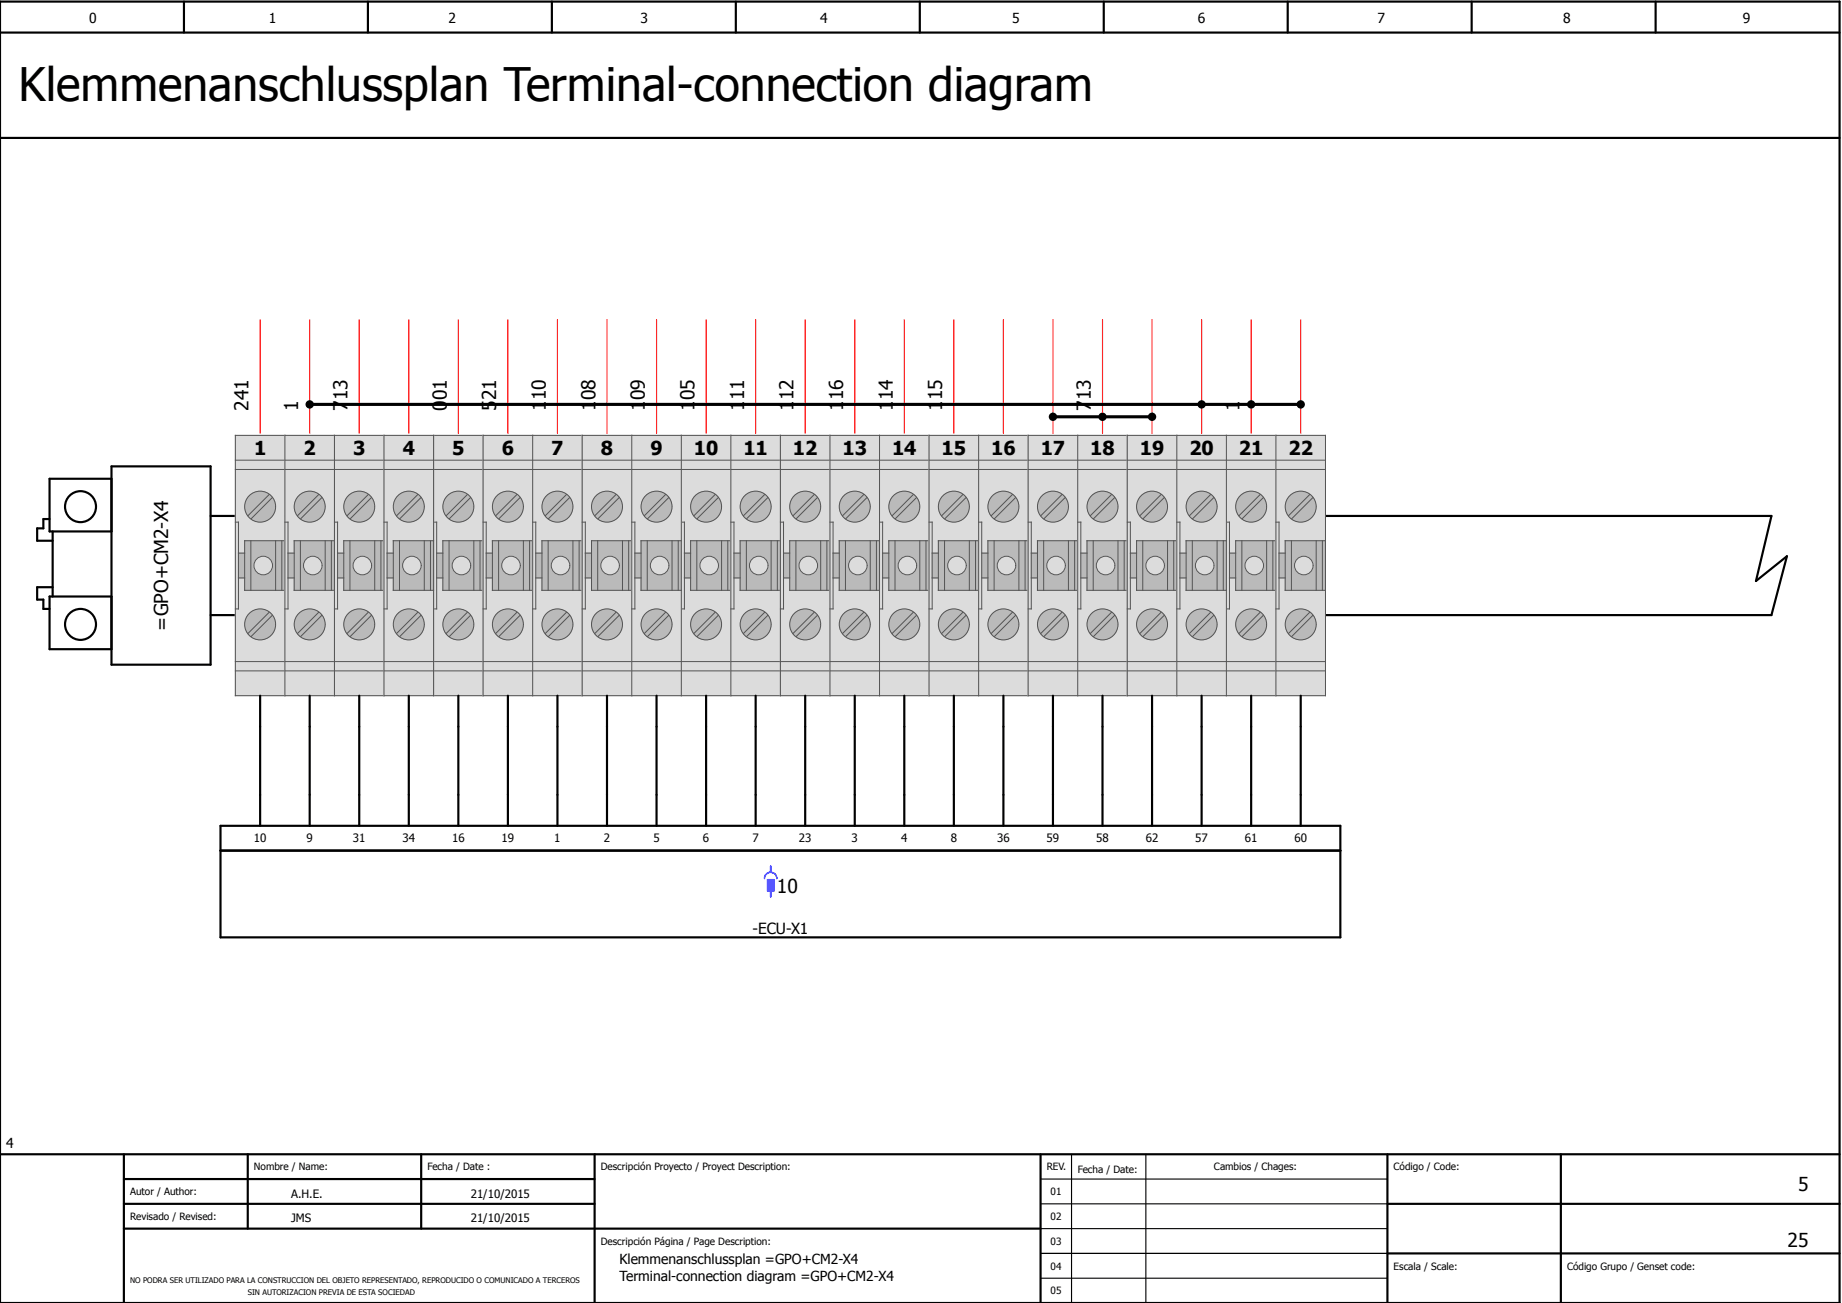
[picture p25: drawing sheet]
<svg xmlns="http://www.w3.org/2000/svg" width="297mm" height="210mm" viewBox="0 0 297 210" stroke-linecap="round" stroke-linejoin="round" font-family="sans-serif">
<defs><g id="words">
<text font-size="7.5" x="3" y="16.3">Klemmenanschlussplan Terminal-connection diagram</text>
<g font-size="3.1">
<text x="40.1" y="66.3" transform="rotate(-90 40.1 66.3)">241</text>
<text x="48.1" y="66.3" transform="rotate(-90 48.1 66.3)">1</text>
<text x="56.1" y="66.3" transform="rotate(-90 56.1 66.3)">713</text>
<text x="72.1" y="66.3" transform="rotate(-90 72.1 66.3)">001</text>
<text x="80.1" y="66.3" transform="rotate(-90 80.1 66.3)">521</text>
<text x="88.1" y="66.3" transform="rotate(-90 88.1 66.3)">110</text>
<text x="96.1" y="66.3" transform="rotate(-90 96.1 66.3)">108</text>
<text x="104.1" y="66.3" transform="rotate(-90 104.1 66.3)">109</text>
<text x="112.1" y="66.3" transform="rotate(-90 112.1 66.3)">105</text>
<text x="120.1" y="66.3" transform="rotate(-90 120.1 66.3)">111</text>
<text x="128.1" y="66.3" transform="rotate(-90 128.1 66.3)">112</text>
<text x="136.1" y="66.3" transform="rotate(-90 136.1 66.3)">116</text>
<text x="144.1" y="66.3" transform="rotate(-90 144.1 66.3)">114</text>
<text x="152.1" y="66.3" transform="rotate(-90 152.1 66.3)">115</text>
<text x="176.1" y="66.3" transform="rotate(-90 176.1 66.3)">713</text>
<text x="200.1" y="66.3" transform="rotate(-90 200.1 66.3)">1</text>
<text x="41" y="73.4">1</text>
<text x="49" y="73.4">2</text>
<text x="57" y="73.4">3</text>
<text x="65" y="73.4">4</text>
<text x="73" y="73.4">5</text>
<text x="81" y="73.4">6</text>
<text x="89" y="73.4">7</text>
<text x="97" y="73.4">8</text>
<text x="105" y="73.4">9</text>
<text x="112" y="73.4">10</text>
<text x="120" y="73.4">11</text>
<text x="128" y="73.4">12</text>
<text x="136" y="73.4">13</text>
<text x="144" y="73.4">14</text>
<text x="152" y="73.4">15</text>
<text x="160" y="73.4">16</text>
<text x="168" y="73.4">17</text>
<text x="176" y="73.4">18</text>
<text x="184" y="73.4">19</text>
<text x="192" y="73.4">20</text>
<text x="200" y="73.4">21</text>
<text x="208" y="73.4">22</text>
<text x="27.1" y="101.7" transform="rotate(-90 27.1 101.7)">=GPO+CM2-X4</text>
<text x="125.4" y="144.1">10</text>
<text x="290.3" y="192.3">5</text>
<text x="288.6" y="201.3">25</text>
</g>
<text font-size="2.5" x="121.5" y="150.7">-ECU-X1</text>
<g font-size="2.2">
<text x="14.4" y="3.7">0</text>
<text x="43.4" y="3.7">1</text>
<text x="72.4" y="3.7">2</text>
<text x="103.4" y="3.7">3</text>
<text x="132.4" y="3.7">4</text>
<text x="163.4" y="3.7">5</text>
<text x="193.4" y="3.7">6</text>
<text x="222.4" y="3.7">7</text>
<text x="252.4" y="3.7">8</text>
<text x="281.4" y="3.7">9</text>
<text x="1" y="185.3">4</text>
<text x="100" y="204">Klemmenanschlussplan =GPO+CM2-X4</text>
<text x="100" y="206.7">Terminal-connection diagram =GPO+CM2-X4</text>
</g>
<g font-size="1.9">
<text x="41" y="135.9">10</text>
<text x="49.5" y="135.9">9</text>
<text x="57" y="135.9">31</text>
<text x="65" y="135.9">34</text>
<text x="73" y="135.9">16</text>
<text x="81" y="135.9">19</text>
<text x="89.5" y="135.9">1</text>
<text x="97.5" y="135.9">2</text>
<text x="105.5" y="135.9">5</text>
<text x="113.5" y="135.9">6</text>
<text x="121.5" y="135.9">7</text>
<text x="129" y="135.9">23</text>
<text x="137.5" y="135.9">3</text>
<text x="145.5" y="135.9">4</text>
<text x="153.5" y="135.9">8</text>
<text x="161" y="135.9">36</text>
<text x="169" y="135.9">59</text>
<text x="177" y="135.9">58</text>
<text x="185" y="135.9">62</text>
<text x="193" y="135.9">57</text>
<text x="201" y="135.9">61</text>
<text x="209" y="135.9">60</text>
<text x="47" y="193.3">A.H.E.</text>
<text x="47" y="197.3">JMS</text>
<text x="76" y="193.3">21/10/2015</text>
<text x="76" y="197.3">21/10/2015</text>
</g>
<g font-size="1.6">
<text x="41" y="188.9">Nombre / Name:</text>
<text x="69" y="188.9">Fecha / Date :</text>
<text x="97" y="188.9">Descripción Proyecto / Proyect Description:</text>
<text x="169" y="188.9">REV.</text>
<text x="174" y="189.3">Fecha / Date:</text>
<text x="196" y="188.9">Cambios / Chages:</text>
<text x="225" y="188.9">Código / Code:</text>
<text x="21" y="192.9">Autor / Author:</text>
<text x="21" y="196.9">Revisado / Revised:</text>
<text x="169.6" y="192.9">01</text>
<text x="169.6" y="196.9">02</text>
<text x="97" y="200.9">Descripción Página / Page Description:</text>
<text x="169.6" y="200.9">03</text>
<text x="169.6" y="208.9">05</text>
<text x="169.6" y="204.9">04</text>
<text x="225" y="204.9">Escala / Scale:</text>
<text x="253" y="204.9">Código Grupo / Genset code:</text>
</g>
<g font-size="1.2">
<text x="21" y="207">NO PODRA SER UTILIZADO PARA LA CONSTRUCCION DEL OBJETO REPRESENTADO, REPRODUCIDO O COMUNICADO A TERCEROS</text>
<text x="40" y="209">SIN AUTORIZACION PREVIA DE ESTA SOCIEDAD</text>
</g>
</g></defs>
<g fill="none" stroke="#000" stroke-width=".35">
<path d="M0 5.3h297M0 .3h297v210h-297zM29.7 .3v5M59.4 .3v5M89.1 .3v5M118.8 .3v5M148.5 .3v5M178.2 .3v5M207.9 .3v5M237.6 .3v5M267.3 .3v5M0 22.3h297"/>
<path d="M18 75.3h16v32h-16zM18 77.3h-10v8.5h10M8 83.8h-1v1.5h-1v2h2.5M8.5 85.8v10.5M8.5 94.8h-2.5v2h1v1.5h1M18 96.3h-10v8.5h10M34 83.3h252l-2.5 10.5 5-4-2.5 9.5h-252M0 186.3h297M20 186.3v24M20 190.3h76M20 194.3h76M20 198.3h148"/>
<path d="M40 186.3v12M68 186.3v12M96 186.3v24M168 186.3v24M224 194.3h73M224 186.3v24M252 186.3v24M224 202.3h73"/>
<circle cx="13" cy="81.8" r="2.5"/>
<circle cx="13" cy="100.8" r="2.5"/>
</g>
<path d="M168 190.3h56M168 194.3h56M168 198.3h56M173 186.3v24M185 186.3v24M168 202.3h56M168 206.3h56" fill="none" stroke="#000" stroke-width=".18"/>
<path d="M70 70.3h8v42h-8z" fill="#dcdcdc" stroke="#dcdcdc" stroke-width=".16"/>
<path d="M70 70.3h8v42h-8z" fill="none" stroke="#dcdcdc" stroke-width=".16"/>
<g fill="#bababa" stroke="#bababa" stroke-width=".16">
<path d="M71.5 87.3h6.5v8h-6.5z"/>
<path d="M70.5 89.3h1v4h-1z"/>
</g>
<path d="M71.5 87.3h6.5v8h-6.5zM71.5 89.3h-1v4h1" fill="none" stroke="#bababa" stroke-width=".16"/>
<g fill="#bababa">
<circle cx="74" cy="100.8" r="2.57"/>
<circle cx="74" cy="81.8" r="2.57"/>
</g>
<g fill="none" stroke="#545454" stroke-width=".16">
<path d="M70 70.3h8v42h-8zM70 74.3h8M70 75.8h8M75.5 79.8l-3.5 3.5M70 84.3h.5v14h-.5M70.5 93.3h1M70.5 89.3h1M72.5 87.3v8M75.5 98.8l-3.5 3.5M76 99.3l-3.5 3.5M76 80.3l-3.5 3.5M76.5 81.8a2.5 2.5 0 0 0-3.6-2.3 2.5 2.5 0 0 0-.5 4.2 2.5 2.5 0 0 0 4-1.3l.1-.6"/>
<path d="M76.5 87.3v8M77.5 87.3v8M78 87.3h-6.5v8h6.5M70 108.3h8M70 106.8h8M76.5 100.8a2.5 2.5 0 0 0-3.6-2.3 2.5 2.5 0 0 0-.5 4.2 2.5 2.5 0 0 0 4-1.3l.1-.6"/>
</g>
<circle cx="74.5" cy="91.3" r="1.57" fill="#dcdcdc"/>
<path d="M76 91.3a1.5 1.5 0 0 0-2.1-1.4 1.5 1.5 0 0 0-.4 2.4 1.5 1.5 0 0 0 2.4-.5l.1-.5" fill="none" stroke="#545454" stroke-width=".16"/>
<path d="M74 51.6v18.3" fill="none" stroke="#f00" stroke-width=".18"/>
<path d="M198 70.3h8v42h-8z" fill="#dcdcdc" stroke="#dcdcdc" stroke-width=".16"/>
<path d="M198 70.3h8v42h-8z" fill="none" stroke="#dcdcdc" stroke-width=".16"/>
<g fill="#bababa" stroke="#bababa" stroke-width=".16">
<path d="M199.5 87.3h6.5v8h-6.5z"/>
<path d="M198.5 89.3h1v4h-1z"/>
</g>
<path d="M199.5 87.3h6.5v8h-6.5zM199.5 89.3h-1v4h1" fill="none" stroke="#bababa" stroke-width=".16"/>
<g fill="#bababa">
<circle cx="202" cy="100.8" r="2.57"/>
<circle cx="202" cy="81.8" r="2.57"/>
</g>
<g fill="none" stroke="#545454" stroke-width=".16">
<path d="M198 70.3h8v42h-8zM198 74.3h8M198 75.8h8M203.5 79.8l-3.5 3.5M198 84.3h.5v14h-.5M198.5 93.3h1M198.5 89.3h1M200.5 87.3v8M203.5 98.8l-3.5 3.5M204 99.3l-3.5 3.5M204 80.3l-3.5 3.5M204.5 81.8a2.5 2.5 0 0 0-3.6-2.3 2.5 2.5 0 0 0-.5 4.2 2.5 2.5 0 0 0 4-1.3l.1-.6"/>
<path d="M204.5 87.3v8M205.5 87.3v8M206 87.3h-6.5v8h6.5M198 108.3h8M198 106.8h8M204.5 100.8a2.5 2.5 0 0 0-3.6-2.3 2.5 2.5 0 0 0-.5 4.2 2.5 2.5 0 0 0 4-1.3l.1-.6"/>
</g>
<circle cx="202.5" cy="91.3" r="1.57" fill="#dcdcdc"/>
<path d="M204 91.3a1.5 1.5 0 0 0-2.1-1.4 1.5 1.5 0 0 0-.4 2.4 1.5 1.5 0 0 0 2.4-.5l.1-.5" fill="none" stroke="#545454" stroke-width=".16"/>
<path d="M78 70.3h8v42h-8z" fill="#dcdcdc" stroke="#dcdcdc" stroke-width=".16"/>
<path d="M78 70.3h8v42h-8z" fill="none" stroke="#dcdcdc" stroke-width=".16"/>
<g fill="#bababa" stroke="#bababa" stroke-width=".16">
<path d="M79.5 87.3h6.5v8h-6.5z"/>
<path d="M78.5 89.3h1v4h-1z"/>
</g>
<path d="M79.5 87.3h6.5v8h-6.5zM79.5 89.3h-1v4h1" fill="none" stroke="#bababa" stroke-width=".16"/>
<g fill="#bababa">
<circle cx="82" cy="100.8" r="2.57"/>
<circle cx="82" cy="81.8" r="2.57"/>
</g>
<g fill="none" stroke="#545454" stroke-width=".16">
<path d="M78 70.3h8v42h-8zM78 74.3h8M78 75.8h8M83.5 79.8l-3.5 3.5M78 84.3h.5v14h-.5M78.5 93.3h1M78.5 89.3h1M80.5 87.3v8M83.5 98.8l-3.5 3.5M84 99.3l-3.5 3.5M84 80.3l-3.5 3.5M84.5 81.8a2.5 2.5 0 0 0-3.6-2.3 2.5 2.5 0 0 0-.5 4.2 2.5 2.5 0 0 0 4-1.3l.1-.6"/>
<path d="M84.5 87.3v8M85.5 87.3v8M86 87.3h-6.5v8h6.5M78 108.3h8M78 106.8h8M84.5 100.8a2.5 2.5 0 0 0-3.6-2.3 2.5 2.5 0 0 0-.5 4.2 2.5 2.5 0 0 0 4-1.3l.1-.6"/>
</g>
<circle cx="82.5" cy="91.3" r="1.57" fill="#dcdcdc"/>
<path d="M84 91.3a1.5 1.5 0 0 0-2.1-1.4 1.5 1.5 0 0 0-.4 2.5 1.5 1.5 0 0 0 2.4-.6l.1-.5" fill="none" stroke="#545454" stroke-width=".16"/>
<path d="M82 51.6v18.3" fill="none" stroke="#f00" stroke-width=".18"/>
<path d="M86 70.3h8v42h-8z" fill="#dcdcdc" stroke="#dcdcdc" stroke-width=".16"/>
<path d="M86 70.3h8v42h-8z" fill="none" stroke="#dcdcdc" stroke-width=".16"/>
<g fill="#bababa" stroke="#bababa" stroke-width=".16">
<path d="M87.5 87.3h6.5v8h-6.5z"/>
<path d="M86.5 89.3h1v4h-1z"/>
</g>
<path d="M87.5 87.3h6.5v8h-6.5zM87.5 89.3h-1v4h1" fill="none" stroke="#bababa" stroke-width=".16"/>
<g fill="#bababa">
<circle cx="90" cy="100.8" r="2.57"/>
<circle cx="90" cy="81.8" r="2.57"/>
</g>
<g fill="none" stroke="#545454" stroke-width=".16">
<path d="M86 70.3h8v42h-8zM86 74.3h8M86 75.8h8M91.5 79.8l-3.5 3.5M86 84.3h.5v14h-.5M86.5 93.3h1M86.5 89.3h1M88.5 87.3v8M91.5 98.8l-3.5 3.5M92 99.3l-3.5 3.5M92 80.3l-3.5 3.5M92.5 81.8a2.5 2.5 0 0 0-3.6-2.3 2.5 2.5 0 0 0-.5 4.2 2.5 2.5 0 0 0 4-1.3l.1-.6"/>
<path d="M92.5 87.3v8M93.5 87.3v8M94 87.3h-6.5v8h6.5M86 108.3h8M86 106.8h8M92.5 100.8a2.5 2.5 0 0 0-3.6-2.3 2.5 2.5 0 0 0-.5 4.2 2.5 2.5 0 0 0 4-1.3l.1-.6"/>
</g>
<circle cx="90.5" cy="91.3" r="1.57" fill="#dcdcdc"/>
<path d="M92 91.3a1.5 1.5 0 0 0-2.1-1.4 1.5 1.5 0 0 0-.4 2.5 1.5 1.5 0 0 0 2.4-.6l.1-.5" fill="none" stroke="#545454" stroke-width=".16"/>
<path d="M90 51.6v18.3" fill="none" stroke="#f00" stroke-width=".18"/>
<path d="M94 70.3h8v42h-8z" fill="#dcdcdc" stroke="#dcdcdc" stroke-width=".16"/>
<path d="M94 70.3h8v42h-8z" fill="none" stroke="#dcdcdc" stroke-width=".16"/>
<g fill="#bababa" stroke="#bababa" stroke-width=".16">
<path d="M95.5 87.3h6.5v8h-6.5z"/>
<path d="M94.5 89.3h1v4h-1z"/>
</g>
<path d="M95.5 87.3h6.5v8h-6.5zM95.5 89.3h-1v4h1" fill="none" stroke="#bababa" stroke-width=".16"/>
<g fill="#bababa">
<circle cx="98" cy="100.8" r="2.57"/>
<circle cx="98" cy="81.8" r="2.57"/>
</g>
<g fill="none" stroke="#545454" stroke-width=".16">
<path d="M94 70.3h8v42h-8zM94 74.3h8M94 75.8h8M99.5 79.8l-3.5 3.5M94 84.3h.5v14h-.5M94.5 93.3h1M94.5 89.3h1M96.5 87.3v8M99.5 98.8l-3.5 3.5M100 99.3l-3.5 3.5M100 80.3l-3.5 3.5M100.5 81.8a2.5 2.5 0 0 0-3.6-2.3 2.5 2.5 0 0 0-.5 4.2 2.5 2.5 0 0 0 4-1.3l.1-.6"/>
<path d="M100.5 87.3v8M101.5 87.3v8M102 87.3h-6.5v8h6.5M94 108.3h8M94 106.8h8M100.5 100.8a2.5 2.5 0 0 0-3.6-2.3 2.5 2.5 0 0 0-.5 4.2 2.5 2.5 0 0 0 4-1.3l.1-.6"/>
</g>
<circle cx="98.5" cy="91.3" r="1.57" fill="#dcdcdc"/>
<path d="M100 91.3a1.5 1.5 0 0 0-2.1-1.4 1.5 1.5 0 0 0-.4 2.4 1.5 1.5 0 0 0 2.4-.5l.1-.5" fill="none" stroke="#545454" stroke-width=".16"/>
<path d="M110 70.3h8v42h-8z" fill="#dcdcdc" stroke="#dcdcdc" stroke-width=".16"/>
<path d="M110 70.3h8v42h-8z" fill="none" stroke="#dcdcdc" stroke-width=".16"/>
<g fill="#bababa" stroke="#bababa" stroke-width=".16">
<path d="M111.5 87.3h6.5v8h-6.5z"/>
<path d="M110.5 89.3h1v4h-1z"/>
</g>
<path d="M111.5 87.3h6.5v8h-6.5zM111.5 89.3h-1v4h1" fill="none" stroke="#bababa" stroke-width=".16"/>
<g fill="#bababa">
<circle cx="114" cy="100.8" r="2.57"/>
<circle cx="114" cy="81.8" r="2.57"/>
</g>
<g fill="none" stroke="#545454" stroke-width=".16">
<path d="M110 70.3h8v42h-8zM110 74.3h8M110 75.8h8M115.5 79.8l-3.5 3.5M110 84.3h.5v14h-.5M110.5 93.3h1M110.5 89.3h1M112.5 87.3v8M115.5 98.8l-3.5 3.5M116 99.3l-3.5 3.5M116 80.3l-3.5 3.5M116.5 81.8a2.5 2.5 0 0 0-3.6-2.3 2.5 2.5 0 0 0-.5 4.2 2.5 2.5 0 0 0 4-1.3l.1-.6"/>
<path d="M116.5 87.3v8M117.5 87.3v8M118 87.3h-6.5v8h6.5M110 108.3h8M110 106.8h8M116.5 100.8a2.5 2.5 0 0 0-3.6-2.3 2.5 2.5 0 0 0-.5 4.2 2.5 2.5 0 0 0 4-1.3l.1-.6"/>
</g>
<circle cx="114.5" cy="91.3" r="1.57" fill="#dcdcdc"/>
<path d="M116 91.3a1.5 1.5 0 0 0-2.1-1.4 1.5 1.5 0 0 0-.4 2.4 1.5 1.5 0 0 0 2.4-.5l.1-.5" fill="none" stroke="#545454" stroke-width=".16"/>
<path d="M98 51.6v18.3" fill="none" stroke="#f00" stroke-width=".18"/>
<path d="M102 70.3h8v42h-8z" fill="#dcdcdc" stroke="#dcdcdc" stroke-width=".16"/>
<path d="M102 70.3h8v42h-8z" fill="none" stroke="#dcdcdc" stroke-width=".16"/>
<g fill="#bababa" stroke="#bababa" stroke-width=".16">
<path d="M103.5 87.3h6.5v8h-6.5z"/>
<path d="M102.5 89.3h1v4h-1z"/>
</g>
<path d="M103.5 87.3h6.5v8h-6.5zM103.5 89.3h-1v4h1" fill="none" stroke="#bababa" stroke-width=".16"/>
<g fill="#bababa">
<circle cx="106" cy="100.8" r="2.57"/>
<circle cx="106" cy="81.8" r="2.57"/>
</g>
<g fill="none" stroke="#545454" stroke-width=".16">
<path d="M102 70.3h8v42h-8zM102 74.3h8M102 75.8h8M107.5 79.8l-3.5 3.5M102 84.3h.5v14h-.5M102.5 93.3h1M102.5 89.3h1M104.5 87.3v8M107.5 98.8l-3.5 3.5M108 99.3l-3.5 3.5M108 80.3l-3.5 3.5M108.5 81.8a2.5 2.5 0 0 0-3.6-2.3 2.5 2.5 0 0 0-.5 4.2 2.5 2.5 0 0 0 4-1.3l.1-.6"/>
<path d="M108.5 87.3v8M109.5 87.3v8M110 87.3h-6.5v8h6.5M102 108.3h8M102 106.8h8M108.5 100.8a2.5 2.5 0 0 0-3.6-2.3 2.5 2.5 0 0 0-.5 4.2 2.5 2.5 0 0 0 4-1.3l.1-.6"/>
</g>
<circle cx="106.5" cy="91.3" r="1.57" fill="#dcdcdc"/>
<path d="M108 91.3a1.5 1.5 0 0 0-2.1-1.4 1.5 1.5 0 0 0-.4 2.4 1.5 1.5 0 0 0 2.4-.5l.1-.5" fill="none" stroke="#545454" stroke-width=".16"/>
<path d="M106 51.6v18.3" fill="none" stroke="#f00" stroke-width=".18"/>
<path d="M38 70.3h8v42h-8z" fill="#dcdcdc" stroke="#dcdcdc" stroke-width=".16"/>
<path d="M38 70.3h8v42h-8z" fill="none" stroke="#dcdcdc" stroke-width=".16"/>
<g fill="#bababa" stroke="#bababa" stroke-width=".16">
<path d="M39.5 87.3h6.5v8h-6.5z"/>
<path d="M38.5 89.3h1v4h-1z"/>
</g>
<path d="M39.5 87.3h6.5v8h-6.5zM39.5 89.3h-1v4h1" fill="none" stroke="#bababa" stroke-width=".16"/>
<g fill="#bababa">
<circle cx="42" cy="100.8" r="2.57"/>
<circle cx="42" cy="81.8" r="2.57"/>
</g>
<g fill="none" stroke="#545454" stroke-width=".16">
<path d="M38 70.3h8v42h-8zM38 74.3h8M38 75.8h8M43.5 79.8l-3.5 3.5M38 84.3h.5v14h-.5M38.5 93.3h1M38.5 89.3h1M40.5 87.3v8M43.5 98.8l-3.5 3.5M44 99.3l-3.5 3.5M44 80.3l-3.5 3.5M44.5 81.8a2.5 2.5 0 0 0-3.6-2.3 2.5 2.5 0 0 0-.5 4.2 2.5 2.5 0 0 0 4-1.3l.1-.6"/>
<path d="M44.5 87.3v8M45.5 87.3v8M46 87.3h-6.5v8h6.5M38 108.3h8M38 106.8h8M44.5 100.8a2.5 2.5 0 0 0-3.6-2.3 2.5 2.5 0 0 0-.5 4.2 2.5 2.5 0 0 0 4-1.3l.1-.6"/>
</g>
<circle cx="42.5" cy="91.3" r="1.57" fill="#dcdcdc"/>
<path d="M44 91.3a1.5 1.5 0 0 0-2.1-1.4 1.5 1.5 0 0 0-.4 2.5 1.5 1.5 0 0 0 2.4-.6l.1-.5" fill="none" stroke="#545454" stroke-width=".16"/>
<path d="M42 51.6v18.3" fill="none" stroke="#f00" stroke-width=".18"/>
<path d="M46 70.3h8v42h-8z" fill="#dcdcdc" stroke="#dcdcdc" stroke-width=".16"/>
<path d="M46 70.3h8v42h-8z" fill="none" stroke="#dcdcdc" stroke-width=".16"/>
<g fill="#bababa" stroke="#bababa" stroke-width=".16">
<path d="M47.5 87.3h6.5v8h-6.5z"/>
<path d="M46.5 89.3h1v4h-1z"/>
</g>
<path d="M47.5 87.3h6.5v8h-6.5zM47.5 89.3h-1v4h1" fill="none" stroke="#bababa" stroke-width=".16"/>
<g fill="#bababa">
<circle cx="50" cy="100.8" r="2.57"/>
<circle cx="50" cy="81.8" r="2.57"/>
</g>
<g fill="none" stroke="#545454" stroke-width=".16">
<path d="M46 70.3h8v42h-8zM46 74.3h8M46 75.8h8M51.5 79.8l-3.5 3.5M46 84.3h.5v14h-.5M46.5 93.3h1M46.5 89.3h1M48.5 87.3v8M51.5 98.8l-3.5 3.5M52 99.3l-3.5 3.5M52 80.3l-3.5 3.5M52.5 81.8a2.5 2.5 0 0 0-3.6-2.3 2.5 2.5 0 0 0-.5 4.2 2.5 2.5 0 0 0 4-1.3l.1-.6"/>
<path d="M52.5 87.3v8M53.5 87.3v8M54 87.3h-6.5v8h6.5M46 108.3h8M46 106.8h8M52.5 100.8a2.5 2.5 0 0 0-3.6-2.3 2.5 2.5 0 0 0-.5 4.2 2.5 2.5 0 0 0 4-1.3l.1-.6"/>
</g>
<circle cx="50.5" cy="91.3" r="1.57" fill="#dcdcdc"/>
<path d="M52 91.3a1.5 1.5 0 0 0-2.1-1.4 1.5 1.5 0 0 0-.4 2.4 1.5 1.5 0 0 0 2.4-.5l.1-.5" fill="none" stroke="#545454" stroke-width=".16"/>
<path d="M50 51.6v18.3" fill="none" stroke="#f00" stroke-width=".18"/>
<path d="M54 70.3h8v42h-8z" fill="#dcdcdc" stroke="#dcdcdc" stroke-width=".16"/>
<path d="M54 70.3h8v42h-8z" fill="none" stroke="#dcdcdc" stroke-width=".16"/>
<g fill="#bababa" stroke="#bababa" stroke-width=".16">
<path d="M55.5 87.3h6.5v8h-6.5z"/>
<path d="M54.5 89.3h1v4h-1z"/>
</g>
<path d="M55.5 87.3h6.5v8h-6.5zM55.5 89.3h-1v4h1" fill="none" stroke="#bababa" stroke-width=".16"/>
<g fill="#bababa">
<circle cx="58" cy="100.8" r="2.57"/>
<circle cx="58" cy="81.8" r="2.57"/>
</g>
<g fill="none" stroke="#545454" stroke-width=".16">
<path d="M54 70.3h8v42h-8zM54 74.3h8M54 75.8h8M59.5 79.8l-3.5 3.5M54 84.3h.5v14h-.5M54.5 93.3h1M54.5 89.3h1M56.5 87.3v8M59.5 98.8l-3.5 3.5M60 99.3l-3.5 3.5M60 80.3l-3.5 3.5M60.5 81.8a2.5 2.5 0 0 0-3.6-2.3 2.5 2.5 0 0 0-.5 4.2 2.5 2.5 0 0 0 4-1.3l.1-.6"/>
<path d="M60.5 87.3v8M61.5 87.3v8M62 87.3h-6.5v8h6.5M54 108.3h8M54 106.8h8M60.5 100.8a2.5 2.5 0 0 0-3.6-2.3 2.5 2.5 0 0 0-.5 4.2 2.5 2.5 0 0 0 4-1.3l.1-.6"/>
</g>
<circle cx="58.5" cy="91.3" r="1.57" fill="#dcdcdc"/>
<path d="M60 91.3a1.5 1.5 0 0 0-2.1-1.4 1.5 1.5 0 0 0-.4 2.4 1.5 1.5 0 0 0 2.4-.5l.1-.5" fill="none" stroke="#545454" stroke-width=".16"/>
<path d="M58 51.6v18.3" fill="none" stroke="#f00" stroke-width=".18"/>
<path d="M62 70.3h8v42h-8z" fill="#dcdcdc" stroke="#dcdcdc" stroke-width=".16"/>
<path d="M62 70.3h8v42h-8z" fill="none" stroke="#dcdcdc" stroke-width=".16"/>
<g fill="#bababa" stroke="#bababa" stroke-width=".16">
<path d="M63.5 87.3h6.5v8h-6.5z"/>
<path d="M62.5 89.3h1v4h-1z"/>
</g>
<path d="M63.5 87.3h6.5v8h-6.5zM63.5 89.3h-1v4h1" fill="none" stroke="#bababa" stroke-width=".16"/>
<g fill="#bababa">
<circle cx="66" cy="100.8" r="2.57"/>
<circle cx="66" cy="81.8" r="2.57"/>
</g>
<g fill="none" stroke="#545454" stroke-width=".16">
<path d="M62 70.3h8v42h-8zM62 74.3h8M62 75.8h8M67.5 79.8l-3.5 3.5M62 84.3h.5v14h-.5M62.5 93.3h1M62.5 89.3h1M64.5 87.3v8M67.5 98.8l-3.5 3.5M68 99.3l-3.5 3.5M68 80.3l-3.5 3.5M68.5 81.8a2.5 2.5 0 0 0-3.6-2.3 2.5 2.5 0 0 0-.5 4.2 2.5 2.5 0 0 0 4-1.3l.1-.6"/>
<path d="M68.5 87.3v8M69.5 87.3v8M70 87.3h-6.5v8h6.5M62 108.3h8M62 106.8h8M68.5 100.8a2.5 2.5 0 0 0-3.6-2.3 2.5 2.5 0 0 0-.5 4.2 2.5 2.5 0 0 0 4-1.3l.1-.6"/>
</g>
<circle cx="66.5" cy="91.3" r="1.57" fill="#dcdcdc"/>
<path d="M68 91.3a1.5 1.5 0 0 0-2.1-1.4 1.5 1.5 0 0 0-.4 2.4 1.5 1.5 0 0 0 2.4-.5l.1-.5" fill="none" stroke="#545454" stroke-width=".16"/>
<path d="M66 51.6v18.3M114 51.6v18.3" fill="none" stroke="#f00" stroke-width=".18"/>
<path d="M118 70.3h8v42h-8z" fill="#dcdcdc" stroke="#dcdcdc" stroke-width=".16"/>
<path d="M118 70.3h8v42h-8z" fill="none" stroke="#dcdcdc" stroke-width=".16"/>
<g fill="#bababa" stroke="#bababa" stroke-width=".16">
<path d="M119.5 87.3h6.5v8h-6.5z"/>
<path d="M118.5 89.3h1v4h-1z"/>
</g>
<path d="M119.5 87.3h6.5v8h-6.5zM119.5 89.3h-1v4h1" fill="none" stroke="#bababa" stroke-width=".16"/>
<g fill="#bababa">
<circle cx="122" cy="100.8" r="2.57"/>
<circle cx="122" cy="81.8" r="2.57"/>
</g>
<g fill="none" stroke="#545454" stroke-width=".16">
<path d="M118 70.3h8v42h-8zM118 74.3h8M118 75.8h8M123.5 79.8l-3.5 3.5M118 84.3h.5v14h-.5M118.5 93.3h1M118.5 89.3h1M120.5 87.3v8M123.5 98.8l-3.5 3.5M124 99.3l-3.5 3.5M124 80.3l-3.5 3.5M124.5 81.8a2.5 2.5 0 0 0-3.6-2.3 2.5 2.5 0 0 0-.5 4.2 2.5 2.5 0 0 0 4-1.3l.1-.6"/>
<path d="M124.5 87.3v8M125.5 87.3v8M126 87.3h-6.5v8h6.5M118 108.3h8M118 106.8h8M124.5 100.8a2.5 2.5 0 0 0-3.6-2.3 2.5 2.5 0 0 0-.5 4.2 2.5 2.5 0 0 0 4-1.3l.1-.6"/>
</g>
<circle cx="122.5" cy="91.3" r="1.57" fill="#dcdcdc"/>
<path d="M124 91.3a1.5 1.5 0 0 0-2.1-1.4 1.5 1.5 0 0 0-.4 2.4 1.5 1.5 0 0 0 2.4-.5l.1-.5" fill="none" stroke="#545454" stroke-width=".16"/>
<path d="M122 51.6v18.3" fill="none" stroke="#f00" stroke-width=".18"/>
<path d="M126 70.3h8v42h-8z" fill="#dcdcdc" stroke="#dcdcdc" stroke-width=".16"/>
<path d="M126 70.3h8v42h-8z" fill="none" stroke="#dcdcdc" stroke-width=".16"/>
<g fill="#bababa" stroke="#bababa" stroke-width=".16">
<path d="M127.5 87.3h6.5v8h-6.5z"/>
<path d="M126.5 89.3h1v4h-1z"/>
</g>
<path d="M127.5 87.3h6.5v8h-6.5zM127.5 89.3h-1v4h1" fill="none" stroke="#bababa" stroke-width=".16"/>
<g fill="#bababa">
<circle cx="130" cy="100.8" r="2.57"/>
<circle cx="130" cy="81.8" r="2.57"/>
</g>
<g fill="none" stroke="#545454" stroke-width=".16">
<path d="M126 70.3h8v42h-8zM126 74.3h8M126 75.8h8M131.5 79.8l-3.5 3.5M126 84.3h.5v14h-.5M126.5 93.3h1M126.5 89.3h1M128.5 87.3v8M131.5 98.8l-3.5 3.5M132 99.3l-3.5 3.5M132 80.3l-3.5 3.5M132.5 81.8a2.5 2.5 0 0 0-3.6-2.3 2.5 2.5 0 0 0-.5 4.2 2.5 2.5 0 0 0 4-1.3l.1-.6"/>
<path d="M132.5 87.3v8M133.5 87.3v8M134 87.3h-6.5v8h6.5M126 108.3h8M126 106.8h8M132.5 100.8a2.5 2.5 0 0 0-3.6-2.3 2.5 2.5 0 0 0-.5 4.2 2.5 2.5 0 0 0 4-1.3l.1-.6"/>
</g>
<circle cx="130.5" cy="91.3" r="1.57" fill="#dcdcdc"/>
<path d="M132 91.3a1.5 1.5 0 0 0-2.1-1.4 1.5 1.5 0 0 0-.4 2.5 1.5 1.5 0 0 0 2.4-.6l.1-.5" fill="none" stroke="#545454" stroke-width=".16"/>
<path d="M130 51.6v18.3" fill="none" stroke="#f00" stroke-width=".18"/>
<path d="M134 70.3h8v42h-8z" fill="#dcdcdc" stroke="#dcdcdc" stroke-width=".16"/>
<path d="M134 70.3h8v42h-8z" fill="none" stroke="#dcdcdc" stroke-width=".16"/>
<g fill="#bababa" stroke="#bababa" stroke-width=".16">
<path d="M135.5 87.3h6.5v8h-6.5z"/>
<path d="M134.5 89.3h1v4h-1z"/>
</g>
<path d="M135.5 87.3h6.5v8h-6.5zM135.5 89.3h-1v4h1" fill="none" stroke="#bababa" stroke-width=".16"/>
<g fill="#bababa">
<circle cx="138" cy="100.8" r="2.57"/>
<circle cx="138" cy="81.8" r="2.57"/>
</g>
<g fill="none" stroke="#545454" stroke-width=".16">
<path d="M134 70.3h8v42h-8zM134 74.3h8M134 75.8h8M139.5 79.8l-3.5 3.5M134 84.3h.5v14h-.5M134.5 93.3h1M134.5 89.3h1M136.5 87.3v8M139.5 98.8l-3.5 3.5M140 99.3l-3.5 3.5M140 80.3l-3.5 3.5M140.5 81.8a2.5 2.5 0 0 0-3.6-2.3 2.5 2.5 0 0 0-.5 4.2 2.5 2.5 0 0 0 4-1.3l.1-.6"/>
<path d="M140.5 87.3v8M141.5 87.3v8M142 87.3h-6.5v8h6.5M134 108.3h8M134 106.8h8M140.5 100.8a2.5 2.5 0 0 0-3.6-2.3 2.5 2.5 0 0 0-.5 4.2 2.5 2.5 0 0 0 4-1.3l.1-.6"/>
</g>
<circle cx="138.5" cy="91.3" r="1.57" fill="#dcdcdc"/>
<path d="M140 91.3a1.5 1.5 0 0 0-2.1-1.4 1.5 1.5 0 0 0-.4 2.5 1.5 1.5 0 0 0 2.4-.6l.1-.5" fill="none" stroke="#545454" stroke-width=".16"/>
<path d="M138 51.6v18.3" fill="none" stroke="#f00" stroke-width=".18"/>
<path d="M142 70.3h8v42h-8z" fill="#dcdcdc" stroke="#dcdcdc" stroke-width=".16"/>
<path d="M142 70.3h8v42h-8z" fill="none" stroke="#dcdcdc" stroke-width=".16"/>
<g fill="#bababa" stroke="#bababa" stroke-width=".16">
<path d="M143.5 87.3h6.5v8h-6.5z"/>
<path d="M142.5 89.3h1v4h-1z"/>
</g>
<path d="M143.5 87.3h6.5v8h-6.5zM143.5 89.3h-1v4h1" fill="none" stroke="#bababa" stroke-width=".16"/>
<g fill="#bababa">
<circle cx="146" cy="100.8" r="2.57"/>
<circle cx="146" cy="81.8" r="2.57"/>
</g>
<g fill="none" stroke="#545454" stroke-width=".16">
<path d="M142 70.3h8v42h-8zM142 74.3h8M142 75.8h8M147.5 79.8l-3.5 3.5M142 84.3h.5v14h-.5M142.5 93.3h1M142.5 89.3h1M144.5 87.3v8M147.5 98.8l-3.5 3.5M148 99.3l-3.5 3.5M148 80.3l-3.5 3.5M148.5 81.8a2.5 2.5 0 0 0-3.6-2.3 2.5 2.5 0 0 0-.5 4.2 2.5 2.5 0 0 0 4-1.3l.1-.6"/>
<path d="M148.5 87.3v8M149.5 87.3v8M150 87.3h-6.5v8h6.5M142 108.3h8M142 106.8h8M148.5 100.8a2.5 2.5 0 0 0-3.6-2.3 2.5 2.5 0 0 0-.5 4.2 2.5 2.5 0 0 0 4-1.3l.1-.6"/>
</g>
<circle cx="146.5" cy="91.3" r="1.57" fill="#dcdcdc"/>
<path d="M148 91.3a1.5 1.5 0 0 0-2.1-1.4 1.5 1.5 0 0 0-.4 2.4 1.5 1.5 0 0 0 2.4-.5l.1-.5" fill="none" stroke="#545454" stroke-width=".16"/>
<path d="M146 51.6v18.3" fill="none" stroke="#f00" stroke-width=".18"/>
<path d="M150 70.3h8v42h-8z" fill="#dcdcdc" stroke="#dcdcdc" stroke-width=".16"/>
<path d="M150 70.3h8v42h-8z" fill="none" stroke="#dcdcdc" stroke-width=".16"/>
<g fill="#bababa" stroke="#bababa" stroke-width=".16">
<path d="M151.5 87.3h6.5v8h-6.5z"/>
<path d="M150.5 89.3h1v4h-1z"/>
</g>
<path d="M151.5 87.3h6.5v8h-6.5zM151.5 89.3h-1v4h1" fill="none" stroke="#bababa" stroke-width=".16"/>
<g fill="#bababa">
<circle cx="154" cy="100.8" r="2.57"/>
<circle cx="154" cy="81.8" r="2.57"/>
</g>
<g fill="none" stroke="#545454" stroke-width=".16">
<path d="M150 70.3h8v42h-8zM150 74.3h8M150 75.8h8M155.5 79.8l-3.5 3.5M150 84.3h.5v14h-.5M150.5 93.3h1M150.5 89.3h1M152.5 87.3v8M155.5 98.8l-3.5 3.5M156 99.3l-3.5 3.5M156 80.3l-3.5 3.5M156.5 81.8a2.5 2.5 0 0 0-3.6-2.3 2.5 2.5 0 0 0-.5 4.2 2.5 2.5 0 0 0 4-1.3l.1-.6"/>
<path d="M156.5 87.3v8M157.5 87.3v8M158 87.3h-6.5v8h6.5M150 108.3h8M150 106.8h8M156.5 100.8a2.5 2.5 0 0 0-3.6-2.3 2.5 2.5 0 0 0-.5 4.2 2.5 2.5 0 0 0 4-1.3l.1-.6"/>
</g>
<circle cx="154.5" cy="91.3" r="1.57" fill="#dcdcdc"/>
<path d="M156 91.3a1.5 1.5 0 0 0-2.1-1.4 1.5 1.5 0 0 0-.4 2.4 1.5 1.5 0 0 0 2.4-.5l.1-.5" fill="none" stroke="#545454" stroke-width=".16"/>
<path d="M154 51.6v18.3" fill="none" stroke="#f00" stroke-width=".18"/>
<path d="M158 70.3h8v42h-8z" fill="#dcdcdc" stroke="#dcdcdc" stroke-width=".16"/>
<path d="M158 70.3h8v42h-8z" fill="none" stroke="#dcdcdc" stroke-width=".16"/>
<g fill="#bababa" stroke="#bababa" stroke-width=".16">
<path d="M159.5 87.3h6.5v8h-6.5z"/>
<path d="M158.5 89.3h1v4h-1z"/>
</g>
<path d="M159.5 87.3h6.5v8h-6.5zM159.5 89.3h-1v4h1" fill="none" stroke="#bababa" stroke-width=".16"/>
<g fill="#bababa">
<circle cx="162" cy="100.8" r="2.57"/>
<circle cx="162" cy="81.8" r="2.57"/>
</g>
<g fill="none" stroke="#545454" stroke-width=".16">
<path d="M158 70.3h8v42h-8zM158 74.3h8M158 75.8h8M163.5 79.8l-3.5 3.5M158 84.3h.5v14h-.5M158.5 93.3h1M158.5 89.3h1M160.5 87.3v8M163.5 98.8l-3.5 3.5M164 99.3l-3.5 3.5M164 80.3l-3.5 3.5M164.5 81.8a2.5 2.5 0 0 0-3.6-2.3 2.5 2.5 0 0 0-.5 4.2 2.5 2.5 0 0 0 4-1.3l.1-.6"/>
<path d="M164.5 87.3v8M165.5 87.3v8M166 87.3h-6.5v8h6.5M158 108.3h8M158 106.8h8M164.5 100.8a2.5 2.5 0 0 0-3.6-2.3 2.5 2.5 0 0 0-.5 4.2 2.5 2.5 0 0 0 4-1.3l.1-.6"/>
</g>
<circle cx="162.5" cy="91.3" r="1.57" fill="#dcdcdc"/>
<path d="M164 91.3a1.5 1.5 0 0 0-2.1-1.4 1.5 1.5 0 0 0-.4 2.4 1.5 1.5 0 0 0 2.4-.5l.1-.5" fill="none" stroke="#545454" stroke-width=".16"/>
<path d="M162 51.6v18.3" fill="none" stroke="#f00" stroke-width=".18"/>
<path d="M166 70.3h8v42h-8z" fill="#dcdcdc" stroke="#dcdcdc" stroke-width=".16"/>
<path d="M166 70.3h8v42h-8z" fill="none" stroke="#dcdcdc" stroke-width=".16"/>
<g fill="#bababa" stroke="#bababa" stroke-width=".16">
<path d="M167.5 87.3h6.5v8h-6.5z"/>
<path d="M166.5 89.3h1v4h-1z"/>
</g>
<path d="M167.5 87.3h6.5v8h-6.5zM167.5 89.3h-1v4h1" fill="none" stroke="#bababa" stroke-width=".16"/>
<g fill="#bababa">
<circle cx="170" cy="100.8" r="2.57"/>
<circle cx="170" cy="81.8" r="2.57"/>
</g>
<g fill="none" stroke="#545454" stroke-width=".16">
<path d="M166 70.3h8v42h-8zM166 74.3h8M166 75.8h8M171.5 79.8l-3.5 3.5M166 84.3h.5v14h-.5M166.5 93.3h1M166.5 89.3h1M168.5 87.3v8M171.5 98.8l-3.5 3.5M172 99.3l-3.5 3.5M172 80.3l-3.5 3.5M172.5 81.8a2.5 2.5 0 0 0-3.6-2.3 2.5 2.5 0 0 0-.5 4.2 2.5 2.5 0 0 0 4-1.3l.1-.6"/>
<path d="M172.5 87.3v8M173.5 87.3v8M174 87.3h-6.5v8h6.5M166 108.3h8M166 106.8h8M172.5 100.8a2.5 2.5 0 0 0-3.6-2.3 2.5 2.5 0 0 0-.5 4.2 2.5 2.5 0 0 0 4-1.3l.1-.6"/>
</g>
<circle cx="170.5" cy="91.3" r="1.57" fill="#dcdcdc"/>
<path d="M172 91.3a1.5 1.5 0 0 0-2.1-1.4 1.5 1.5 0 0 0-.4 2.5 1.5 1.5 0 0 0 2.4-.6l.1-.5" fill="none" stroke="#545454" stroke-width=".16"/>
<path d="M170 51.6v18.3" fill="none" stroke="#f00" stroke-width=".18"/>
<path d="M174 70.3h8v42h-8z" fill="#dcdcdc" stroke="#dcdcdc" stroke-width=".16"/>
<path d="M174 70.3h8v42h-8z" fill="none" stroke="#dcdcdc" stroke-width=".16"/>
<g fill="#bababa" stroke="#bababa" stroke-width=".16">
<path d="M175.5 87.3h6.5v8h-6.5z"/>
<path d="M174.5 89.3h1v4h-1z"/>
</g>
<path d="M175.5 87.3h6.5v8h-6.5zM175.5 89.3h-1v4h1" fill="none" stroke="#bababa" stroke-width=".16"/>
<g fill="#bababa">
<circle cx="178" cy="100.8" r="2.57"/>
<circle cx="178" cy="81.8" r="2.57"/>
</g>
<g fill="none" stroke="#545454" stroke-width=".16">
<path d="M174 70.3h8v42h-8zM174 74.3h8M174 75.8h8M179.5 79.8l-3.5 3.5M174 84.3h.5v14h-.5M174.5 93.3h1M174.5 89.3h1M176.5 87.3v8M179.5 98.8l-3.5 3.5M180 99.3l-3.5 3.5M180 80.3l-3.5 3.5M180.5 81.8a2.5 2.5 0 0 0-3.6-2.3 2.5 2.5 0 0 0-.5 4.2 2.5 2.5 0 0 0 4-1.3l.1-.6"/>
<path d="M180.5 87.3v8M181.5 87.3v8M182 87.3h-6.5v8h6.5M174 108.3h8M174 106.8h8M180.5 100.8a2.5 2.5 0 0 0-3.6-2.3 2.5 2.5 0 0 0-.5 4.2 2.5 2.5 0 0 0 4-1.3l.1-.6"/>
</g>
<circle cx="178.5" cy="91.3" r="1.57" fill="#dcdcdc"/>
<path d="M180 91.3a1.5 1.5 0 0 0-2.1-1.4 1.5 1.5 0 0 0-.4 2.5 1.5 1.5 0 0 0 2.4-.6l.1-.5" fill="none" stroke="#545454" stroke-width=".16"/>
<path d="M178 51.6v18.3" fill="none" stroke="#f00" stroke-width=".18"/>
<path d="M182 70.3h8v42h-8z" fill="#dcdcdc" stroke="#dcdcdc" stroke-width=".16"/>
<path d="M182 70.3h8v42h-8z" fill="none" stroke="#dcdcdc" stroke-width=".16"/>
<g fill="#bababa" stroke="#bababa" stroke-width=".16">
<path d="M183.5 87.3h6.5v8h-6.5z"/>
<path d="M182.5 89.3h1v4h-1z"/>
</g>
<path d="M183.5 87.3h6.5v8h-6.5zM183.5 89.3h-1v4h1" fill="none" stroke="#bababa" stroke-width=".16"/>
<g fill="#bababa">
<circle cx="186" cy="100.8" r="2.57"/>
<circle cx="186" cy="81.8" r="2.57"/>
</g>
<g fill="none" stroke="#545454" stroke-width=".16">
<path d="M182 70.3h8v42h-8zM182 74.3h8M182 75.8h8M187.5 79.8l-3.5 3.5M182 84.3h.5v14h-.5M182.5 93.3h1M182.5 89.3h1M184.5 87.3v8M187.5 98.8l-3.5 3.5M188 99.3l-3.5 3.5M188 80.3l-3.5 3.5M188.5 81.8a2.5 2.5 0 0 0-3.6-2.3 2.5 2.5 0 0 0-.5 4.2 2.5 2.5 0 0 0 4-1.3l.1-.6"/>
<path d="M188.5 87.3v8M189.5 87.3v8M190 87.3h-6.5v8h6.5M182 108.3h8M182 106.8h8M188.5 100.8a2.5 2.5 0 0 0-3.6-2.3 2.5 2.5 0 0 0-.5 4.2 2.5 2.5 0 0 0 4-1.3l.1-.6"/>
</g>
<circle cx="186.5" cy="91.3" r="1.57" fill="#dcdcdc"/>
<path d="M188 91.3a1.5 1.5 0 0 0-2.1-1.4 1.5 1.5 0 0 0-.4 2.5 1.5 1.5 0 0 0 2.4-.6l.1-.5" fill="none" stroke="#545454" stroke-width=".16"/>
<path d="M186 51.6v18.3" fill="none" stroke="#f00" stroke-width=".18"/>
<path d="M190 70.3h8v42h-8z" fill="#dcdcdc" stroke="#dcdcdc" stroke-width=".16"/>
<path d="M190 70.3h8v42h-8z" fill="none" stroke="#dcdcdc" stroke-width=".16"/>
<g fill="#bababa" stroke="#bababa" stroke-width=".16">
<path d="M191.5 87.3h6.5v8h-6.5z"/>
<path d="M190.5 89.3h1v4h-1z"/>
</g>
<path d="M191.5 87.3h6.5v8h-6.5zM191.5 89.3h-1v4h1" fill="none" stroke="#bababa" stroke-width=".16"/>
<g fill="#bababa">
<circle cx="194" cy="100.8" r="2.57"/>
<circle cx="194" cy="81.8" r="2.57"/>
</g>
<g fill="none" stroke="#545454" stroke-width=".16">
<path d="M190 70.3h8v42h-8zM190 74.3h8M190 75.8h8M195.5 79.8l-3.5 3.5M190 84.3h.5v14h-.5M190.5 93.3h1M190.5 89.3h1M192.5 87.3v8M195.5 98.8l-3.5 3.5M196 99.3l-3.5 3.5M196 80.3l-3.5 3.5M196.5 81.8a2.5 2.5 0 0 0-3.6-2.3 2.5 2.5 0 0 0-.5 4.2 2.5 2.5 0 0 0 4-1.3l.1-.6"/>
<path d="M196.5 87.3v8M197.5 87.3v8M198 87.3h-6.5v8h6.5M190 108.3h8M190 106.8h8M196.5 100.8a2.5 2.5 0 0 0-3.6-2.3 2.5 2.5 0 0 0-.5 4.2 2.5 2.5 0 0 0 4-1.3l.1-.6"/>
</g>
<circle cx="194.5" cy="91.3" r="1.57" fill="#dcdcdc"/>
<path d="M196 91.3a1.5 1.5 0 0 0-2.1-1.4 1.5 1.5 0 0 0-.4 2.4 1.5 1.5 0 0 0 2.4-.5l.1-.5" fill="none" stroke="#545454" stroke-width=".16"/>
<path d="M194 51.6v18.3M202 51.6v18.3" fill="none" stroke="#f00" stroke-width=".18"/>
<path d="M206 70.3h8v42h-8z" fill="#dcdcdc" stroke="#dcdcdc" stroke-width=".16"/>
<path d="M206 70.3h8v42h-8z" fill="none" stroke="#dcdcdc" stroke-width=".16"/>
<g fill="#bababa" stroke="#bababa" stroke-width=".16">
<path d="M207.5 87.3h6.5v8h-6.5z"/>
<path d="M206.5 89.3h1v4h-1z"/>
</g>
<path d="M207.5 87.3h6.5v8h-6.5zM207.5 89.3h-1v4h1" fill="none" stroke="#bababa" stroke-width=".16"/>
<g fill="#bababa">
<circle cx="210" cy="100.8" r="2.57"/>
<circle cx="210" cy="81.8" r="2.57"/>
</g>
<g fill="none" stroke="#545454" stroke-width=".16">
<path d="M206 70.3h8v42h-8zM206 74.3h8M206 75.8h8M211.5 79.8l-3.5 3.5M206 84.3h.5v14h-.5M206.5 93.3h1M206.5 89.3h1M208.5 87.3v8M211.5 98.8l-3.5 3.5M212 99.3l-3.5 3.5M212 80.3l-3.5 3.5M212.5 81.8a2.5 2.5 0 0 0-3.6-2.3 2.5 2.5 0 0 0-.5 4.2 2.5 2.5 0 0 0 4-1.3l.1-.6"/>
<path d="M212.5 87.3v8M213.5 87.3v8M214 87.3h-6.5v8h6.5M206 108.3h8M206 106.8h8M212.5 100.8a2.5 2.5 0 0 0-3.6-2.3 2.5 2.5 0 0 0-.5 4.2 2.5 2.5 0 0 0 4-1.3l.1-.6"/>
</g>
<circle cx="210.5" cy="91.3" r="1.57" fill="#dcdcdc"/>
<path d="M212 91.3a1.5 1.5 0 0 0-2.1-1.4 1.5 1.5 0 0 0-.4 2.4 1.5 1.5 0 0 0 2.4-.5l.1-.5" fill="none" stroke="#545454" stroke-width=".16"/>
<path d="M210 51.6v18.3" fill="none" stroke="#f00" stroke-width=".18"/>
<path d="M123.9 142h1v1.8h-1z" fill="#00f" stroke="#00f" stroke-width=".16"/>
<path d="M124.4 139.8v1M123.4 141.8a1 1 0 0 1 1-1 1 1 0 0 1 1 1M123.9 142h1v1.8h-1zM124.4 143.8v1" fill="none" stroke="#00f" stroke-width=".25"/>
<g fill="none" stroke="#000" stroke-width=".35">
<path d="M42 112.3v21M50 112.3v21M58 112.3v21M66 112.3v21M74 112.3v21M82 112.3v21M90 112.3v21M98 112.3v21M106 112.3v21M114 112.3v21M122 112.3v21M130 112.3v21"/>
<path d="M138 112.3v21M146 112.3v21M154 112.3v21M162 112.3v21M170 112.3v21M178 112.3v21M186 112.3v21M194 112.3v21M202 112.3v21M210 112.3v21M35.6 133.3h180.8v18h-180.8zM35.6 137.3h180.8"/>
</g>
<path d="M50 65.3h160M170 67.3h16" fill="none" stroke="#000" stroke-width=".5"/>
<g fill="#000">
<circle cx="50" cy="65.3" r=".68"/>
<circle cx="170" cy="67.3" r=".68"/>
<circle cx="178" cy="67.3" r=".68"/>
<circle cx="186" cy="67.3" r=".67"/>
<circle cx="194" cy="65.3" r=".68"/>
<circle cx="202" cy="65.3" r=".68"/>
<circle cx="210" cy="65.3" r=".68"/>
</g>
<use href="#words"/>
</svg>
